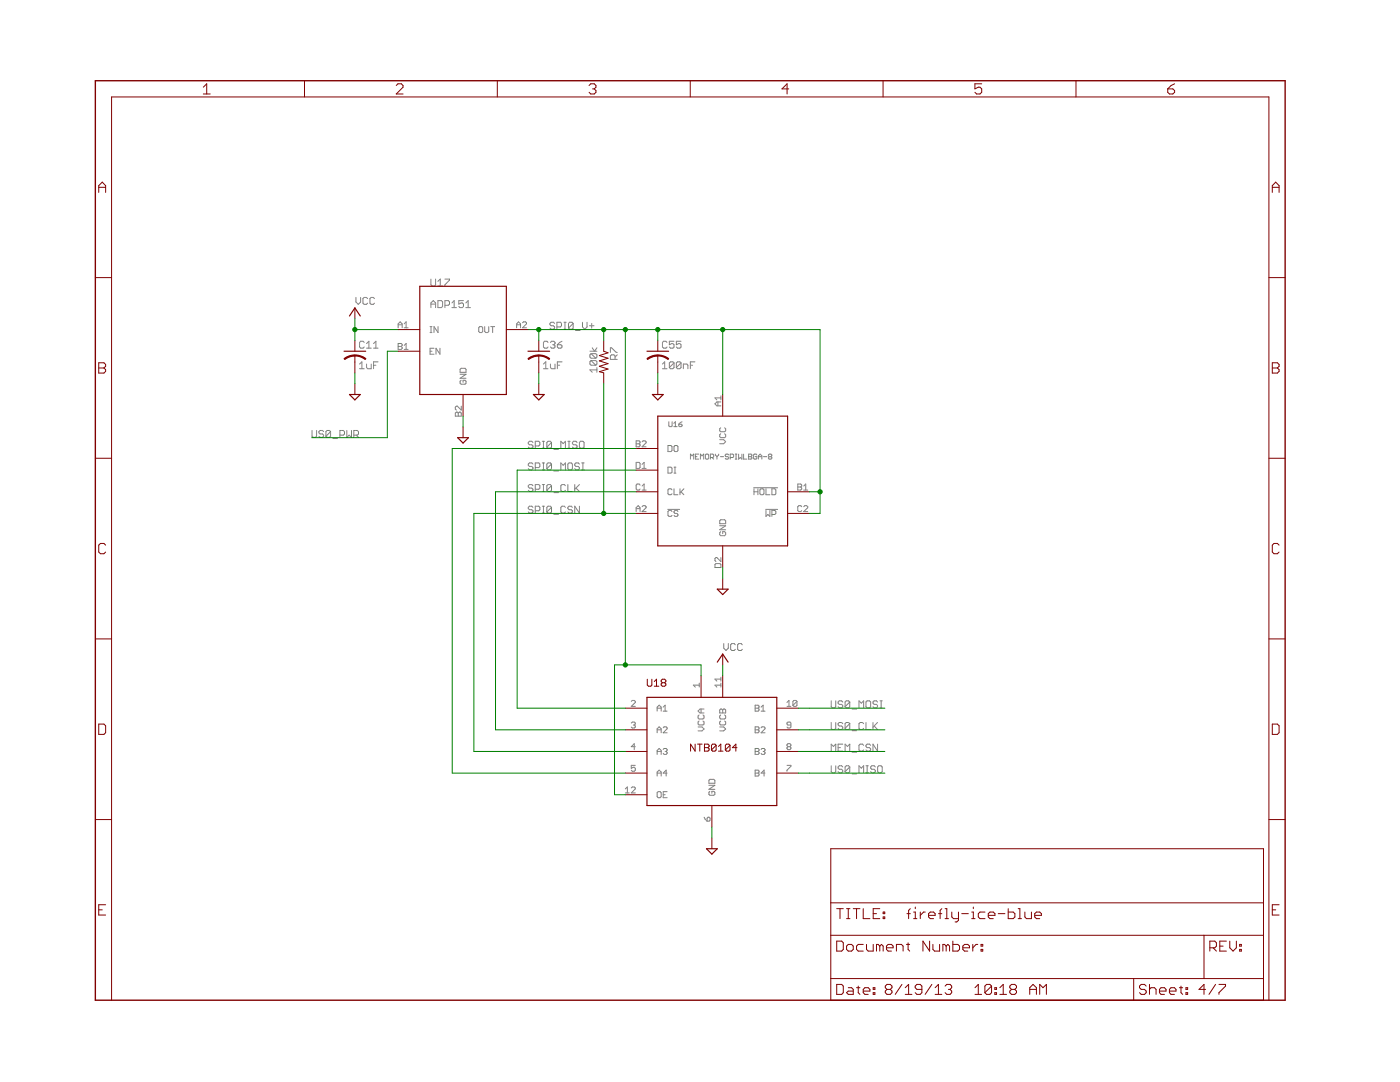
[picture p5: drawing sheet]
<svg xmlns="http://www.w3.org/2000/svg" width="279mm" height="216mm" viewBox="0 0 279 216" stroke-linecap="round" stroke-linejoin="round" font-family="sans-serif">
<g fill="none" stroke="#808080" stroke-width=".2">
<path d="M71 59.4v.9l.5 .4 .5-.4v-.9M73.4 59.6l-.3-.2h-.4l-.3 .2v.9l.3 .2h.4l.3-.2M74.7 59.6l-.2-.2h-.4l-.3 .2v.9l.3 .2h.4l.2-.2M86 55.7v1.1l.2 .3h.5l.2-.3v-1.1M87.4 60h.7l.2 .2v1l-.2 .2h-.7zM87.4 57.1h.9M87.4 56.1l.5-.4v1.4M88.8 55.7h.9v.2l-.9 .9v.3M92.5 60h-.9v.7l.7-.2 .2 .2v.5l-.2 .2h-.5l-.2-.2M71.8 73.6h.9M71.8 72.6l.4-.4v1.4M72.7 68.3l-.2-.2h-.5l-.2 .2v.9l.2 .3h.5l.2-.3"/>
<path d="M73.2 72.6v.7l.2 .3h.7v-1M73.2 69.5h.9M73.2 68.6l.4-.5v1.4M74.5 72.9h.5M74.5 69.5h1M74.5 68.6l.5-.5v1.4M75.5 72.2h-1v1.4M79.5 68.5h.6l.2 .2-.2 .4 .2 .4-.2 .2h-.6zM79.5 65.4v-.8l.4-.4 .4 .4v.8M79.5 69.1h.6M79.5 64.8h.8M80.7 69.7h.7"/>
<path d="M80.7 68.9l.3-.4v1.2M80.7 64.6l.3-.4v1.2M80.7 65.4h.7M85.8 70.1h.4M85.8 66.4h.4M85.8 65.2h.4M86 61.4v-.9l.5-.5 .4 .5v.9M86 60.7h.9M86 65.2v1.2M86.6 69.5h-.8v1.2h.8M87.4 65.2v1.2l-.8-1.2v1.2M87.8 69.5v1.2l-.8-1.2v1.2"/>
<path d="M88.8 60.9h.7l.2-.2v-.5l-.2-.2h-.7v1.4M90.2 61.4h.9M90.2 60.5l.4-.5v1.4M91.8 74.7h1.2l-1.2 .8h1.2M92 75.9l-.2 .2v.4l.2 .2h.8l.2-.2v-.4l-.2-.2h-.4v.4M92 73.5h.8l.2 .2v.6h-1.2v-.6zM93 61.4h.9M93 60.5l.4-.5v1.4M95.5 65.4l.2-.2h.4l.2 .2v.7l-.2 .3h-.4l-.2-.3zM96.7 65.2v.9l.2 .3h.4l.2-.3v-.9M97.9 65.2h.8M98.3 65.2v1.2"/>
<path d="M103.1 64.8h.8M103.1 65.4v-.8l.4-.4 .4 .4v.8M104.3 64.4l.2-.2h.4l.2 .2v.2l-.8 .8h.8M108.5 73.6h.9M108.5 72.6l.4-.4v1.4M109.4 68.3l-.2-.2h-.5l-.2 .2v.9l.2 .3h.5l.2-.3M109.9 72.6v.7l.2 .3h.7v-1M109.9 68.3l.2-.2h.4l.3 .2v.3l-.3 .2M110.3 68.8h.2M110.5 68.8l.3 .2v.2l-.3 .3h-.4l-.2-.3M110.7 64.5l-.3-.2h-.4l-.3 .2v.3l.3 .2h.4l.3 .2v.3l-.3 .2h-.4l-.3-.2M111.1 65.2h.7l.3-.2v-.5l-.3-.2h-.7v1.4"/>
<path d="M111.2 72.9h.5M111.2 68.8h.7l.3 .2v.2l-.3 .3h-.4l-.3-.3zM112.2 72.2h-1v1.4M112.2 68.1l-1 .7M112.5 64.3h.5M112.5 65.7h.5M112.8 64.3v1.4M114.4 64.5l-.2-.2h-.5l-.2 .2v1M114.4 64.5v1l-.2 .2h-.5l-.2-.2M114.4 64.5l-.9 1M114.9 65.9h.9M116.2 64.3v.9l.5 .5 .5-.5v-.9"/>
<path d="M117.6 65h1M117.7 70.1h1.4M118 71.9l-.3 .3v.4l.3 .3h.9M118 70.6h.9l.2 .2v.4l-.2 .3M118 71.9h.9l.2 .3v.4l-.2 .3M118 70.6l-.3 .2v.4l.3 .3h.9M118 71.9l.9 1M118 70.6l.9 .9M118.1 64.5v1M118.2 69.4l.5 .7 .4-.7M119.1 73.8h-1.4l.5 .5M119.1 73.3v1"/>
<path d="M121.8 70.3v-.9h.2l1 .9h.2M122.7 71.7v-.7l-.2-.2h-.5l-.2 .2v.7h1.4M123.2 70.8l-.5 .4M132.2 72.6l.5-.4v1.4M132.2 73.6h.9M133.1 68.3l-.2-.2h-.5l-.2 .2v.9l.2 .3h.5l.2-.3M134.5 72.4v.9l-.2 .3h-.5l-.2-.3M134.5 68.1h-.9v.7l.7-.2 .2 .2v.4l-.2 .3h-.5l-.2-.3M134.5 72.4l-.2-.2h-.5l-.2 .2v.9M134.5 72.4l-.9 .9M135.9 72.4v.9l-.2 .3h-.5l-.2-.3M135.9 72.4l-.2-.2h-.5l-.2 .2v.9"/>
<path d="M135.9 68.1h-.9v.7l.7-.2 .2 .2v.4l-.2 .3h-.5l-.2-.3M135.9 72.4l-.9 .9M136.4 73.6v-1h.7l.2 .3v.7M137.8 72.9h.4M138.7 72.2h-.9v1.4M143.9 79v.8M143.9 79.4h-1.2l.4 .4M62.3 85.9v1.2l.2 .2h.4l.3-.2v-1.2M64.6 86.1l-.3-.2h-.4l-.3 .2v.3l.3 .2h.4l.3 .2v.3l-.3 .2h-.4l-.3-.2M66 86.1v1l-.3 .2h-.4l-.3-.2M66 86.1l-.3-.2h-.4l-.3 .2v1M66 86.1l-1 1"/>
<path d="M66.4 87.5h1M67.8 86.8h.7l.2-.2v-.5l-.2-.2h-.7v1.4M69.2 85.9v1.4l.5-.5 .4 .5v-1.4M70.6 86.8h.7l.2-.2v-.5l-.2-.2h-.7v1.4M71.1 86.8l.4 .5M90.9 82.4l.2-.2 .4 .2 .4-.2 .2 .2v.6h-1.2zM91.5 82.4v.6M92.1 81v.8l-.8-.8-.4 .2v.4l.2 .2M106.4 96.9l-.3-.2h-.4l-.3 .2v.3l.3 .2h.4l.3 .4-.3 .3h-.4l-.3-.3M106.4 88.3l-.3-.2h-.4l-.3 .2v.2l.3 .3h.4l.3 .2v.2l-.3 .2h-.4l-.3-.2M106.4 92.6l-.3-.2h-.4l-.3 .2v.2l.3 .3h.4l.3 .4-.3 .2h-.4l-.3-.2M106.8 97.6h.7l.2-.2v-.5l-.2-.2h-.7v1.4"/>
<path d="M106.8 89h.7l.2-.2v-.5l-.2-.2h-.7v1.3M106.8 93.3h.7l.2-.2v-.5l-.2-.2h-.7v1.3M108.2 96.7h.5M108.2 98.1h.5M108.2 92.4h.5M108.2 93.7h.5M108.2 88.1h.5M108.2 89.4h.5M108.5 88.1v1.3M108.5 92.4v1.3M108.5 96.7v1.4M110.1 96.9v.9l-.3 .3h-.4l-.3-.3"/>
<path d="M110.1 96.9l-.3-.2h-.4l-.3 .2v.9M110.1 88.3l-.3-.2h-.4l-.3 .2v.9M110.1 92.6l-.3-.2h-.4l-.3 .2v.9M110.1 88.3v.9l-.3 .2h-.4l-.3-.2M110.1 92.6v.9l-.3 .2h-.4l-.3-.2M110.1 96.9l-1 .9M110.1 92.6l-1 .9M110.1 88.3l-1 .9M110.5 98.3h1M110.5 94h1M110.5 89.7h1M111.9 89.4v-1.3l.5 .4 .4-.4v1.3"/>
<path d="M111.9 93.7v-1.3l.5 .4 .4-.4v1.3M112.8 96.9l-.2-.2h-.4l-.3 .2v.9l.3 .3h.4l.2-.3M113.3 92.6l.3-.2h.4l.2 .2v.9l-.2 .2h-.4l-.3-.2zM113.3 96.7v1.4h.9M113.3 88.1h.5M113.3 89.4h.5M113.6 88.1v1.3M114.7 96.7v1.4M114.9 97.4l.7 .7M115.2 88.3l-.3-.2h-.4l-.3 .2v.2l.3 .3h.4l.3 .2v.2l-.3 .2h-.4l-.3-.2M115.6 92.6l-.2-.2h-.5l-.2 .2v.2l.2 .3h.5l.2 .2-.2 .4h-.5l-.2-.2M115.6 96.7l-.9 .9"/>
<path d="M115.9 88.1h.4l.3 .2v.9l-.3 .2h-.4l-.3-.2v-.9zM116.1 92.4h.5M116.1 93.7h.5M116.3 92.4v1.3M127 88h.6l.1 .2-.1 .4 .1 .3-.1 .3h-.6zM127 92.3h.6l.1 .2v.8l-.1 .2h-.6zM127 88.6h.6M127.7 96.8l-.1-.2h-.5l-.1 .2v.8l.1 .2h.5l.1-.2M128.1 97.8h.8M128.1 88.2l.3-.2h.3l.2 .2v.1l-.8 .9h.8M128.1 93.5h.8M128.1 92.7l.4-.4v1.2"/>
<path d="M128.1 97l.4-.4v1.2M133.3 88.9h.6l.2 .2v.8l-.2 .2h-.6zM133.3 93.2h.6l.2 .2v.8l-.2 .2h-.6zM133.5 84.2v.8l.1 .1 .5-.1v-.8M134.1 97.7l-.2-.2h-.4l-.2 .2v.8l.2 .2h.4l.2-.2M134.5 85.1h.6M134.5 84.5l.3-.3v.9M134.5 97.5v1.2h.8M134.5 94.4h.4M134.5 93.2h.4M134.7 88.9h.4l.2 .2v.8l-.2 .2h-.4l-.2-.2v-.8zM134.7 93.2v1.2"/>
<path d="M135.5 84.6h.5l.1 .4-.5 .1-.1-.1zM135.7 97.5v1.2M135.9 98.1l.6 .6M136.1 84.2l-.6 .4M136.5 97.5l-.8 .8M137.8 91.6v-1l.3 .4 .4-.4v1M138.8 91.1h.3M139.4 90.6h-.6v1h.6M139.8 91.6v-1l.3 .4 .3-.4v1M140.9 90.6h.4l.1 .2v.7l-.1 .1-.5-.1v-.7zM141.8 91.3h.5l.1-.2v-.3l-.1-.2h-.5v1M142.1 91.3l.3 .3"/>
<path d="M142.8 90.6l.3 .5M143.1 91.1v.5M143.3 80.2v.8M143.4 90.6l-.3 .5M143.6 87.7h.8l.4 .4-.4 .4h-.8M143.8 91.1h.6M143.8 85.4l-.2 .2v.4l.2 .1h.8l.2-.1v-.4l-.2-.2M143.8 86.6l-.2 .1v.4l.2 .2h.8l.2-.2v-.4l-.2-.1M143.9 80.2h-.8l-.4 .4 .4 .4h.8M145.4 90.8l-.2-.2h-.3l-.2 .2 .2 .3h.3l.2 .2-.2 .3-.5-.1M145.7 91.3h.5l.2-.2v-.3l-.2-.2h-.5v1M146.7 90.6h.4"/>
<path d="M146.7 91.6h.4M146.9 90.6v1M147.4 90.6v1l.3-.3 .4 .3v-1M148.4 90.6v1h.7M149.4 90.6h.5l.2 .2-.2 .3 .2 .4-.2 .1h-.5zM149.4 91.1h.5M150.4 97.3h4.8M150.5 97.5v1.2M150.5 98.1h.8M151 90.8l-.1-.2h-.4l-.1 .2v.7l.1 .1 .5-.1v-.4h-.3M151.3 97.5v1.2M151.4 91.1h.6"/>
<path d="M151.4 91.6v-.6l.3-.4 .3 .4v.6M151.9 97.5h.4l.2 .2v.8l-.2 .2h-.4l-.2-.2v-.8zM152.4 91.1h.6M152.9 97.5v1.2h.7M153.5 91.1l-.1-.1 .1-.4h.4l.1 .2-.1 .3M153.5 91.1l-.1 .2 .1 .3 .5-.1-.1-.4M153.5 91.1h.4M154.1 97.5h.5l.2 .2v.8l-.2 .2h-.5zM159.2 96.6h.6l.2 .2-.2 .4 .2 .4-.2 .2h-.6zM159.2 97.2h.6M160.4 97.8h.8M160.4 97l.4-.4v1.2"/>
<path d="M106.4 101.2l-.3-.2h-.4l-.3 .2v.3l.3 .2h.4l.3 .2v.3l-.3 .2h-.4l-.3-.2M106.8 101.9h.7l.2-.2v-.5l-.2-.2h-.7v1.4M108.2 101h.5M108.2 102.4h.5M108.5 101v1.4M110.1 101.2l-.3-.2h-.4l-.3 .2v1M110.1 101.2v1l-.3 .2h-.4l-.3-.2M110.1 101.2l-1 1M110.5 102.6h1M112.8 101.2l-.2-.2h-.4l-.3 .2v1l.3 .2h.4l.2-.2M114.2 101.2l-.2-.2h-.4l-.3 .2v.3l.3 .2h.4l.2 .2v.3l-.2 .2h-.4l-.3-.2M115.6 101v1.4l-.9-1.4v1.4"/>
<path d="M127 102.1v-.8l.4-.4 .3 .4v.8M127 101.5h.7M128.1 101.1l.3-.2h.3l.2 .2v.2l-.8 .8h.8M133.3 101.6h2.3M134.1 102.1l-.2-.2h-.4l-.2 .2v.7l.2 .2h.4l.2-.2M135.3 102.1l-.2-.2h-.4l-.2 .4 .2 .1h.4l.2 .4-.2 .2h-.4l-.2-.2M142.7 112.6l.2-.1h.8l.2 .1v.6h-1.2zM143.6 104.9h1.2l-1.2 .8h1.2M143.8 106.1l-.2 .2v.4l.2 .2h.8l.2-.2v-.4l-.2-.2h-.4v.4M143.8 103.7h.8l.2 .2v.6h-1.2v-.6zM143.9 111.3v.8l-.8-.8-.4 .2v.3l.2 .3M152.8 101.6h2.4"/>
<path d="M152.9 101.9v1.1l.3-.3 .4 .3v-1.1M154.1 102.7h.5l.2-.3v-.3l-.2-.2h-.5v1.1M160 101.1l-.2-.2h-.4l-.2 .2v.8l.2 .2h.4l.2-.2M160.4 101.1l.2-.2h.4l.2 .2v.2l-.8 .8h.8M126 140l.2-.2h.4l.2 .2v.2l-.8 .7h.8M139.6 136.7h-1.2l.4 .4M139.6 136.3v.8M143.9 135.1v.8M143.9 136.3v.8M143.9 136.7h-1.2l.4 .4M143.9 135.5h-1.2l.4 .4M144.4 128.4v.9l.5 .5 .5-.5v-.9"/>
<path d="M146.7 128.7l-.2-.3h-.5l-.2 .3v.9l.2 .2h.5l.2-.2M148.1 128.7l-.2-.3h-.5l-.2 .3v.9l.2 .2h.5l.2-.2M159 140v.8l-.2 .1h-.3l-.3-.1M159 140l-.2-.2h-.3l-.3 .2v.8M159 140l-.8 .8M165.9 139.8v1.2l.2 .2h.5l.2-.2v-1.2M173.1 139.8h.4l.3 .3v.9l-.3 .2h-.4l-.3-.2v-.9zM175.6 139.8h.5M175.9 139.8v1.4M124.8 157.4l.4-.4v1.2M124.8 158.2h.8M126 144.3l.2-.2h.4l.2 .2-.2 .4"/>
<path d="M126 157.2l.2-.2h.4l.2 .2v.2l-.8 .8h.8M126.4 144.7h.2M126.6 144.7l.2 .2-.2 .4h-.4l-.2-.2M126.8 152.7h-.8v.6l.4-.2 .4 .2v.4l-.2 .2h-.4l-.2-.2M126.8 149h-.8l.6-.6v1.2M131.1 141.9v-.8l.5-.4 .4 .4v.8M131.1 146.2v-.8l.5-.4 .4 .4v.8M131.1 150.5v-.8l.5-.3 .4 .3v.8M131.1 154.9v-.8l.5-.4 .4 .4v.8M131.1 145.6h.9M131.1 141.3h.9M131.1 149.9h.9"/>
<path d="M131.1 154.3h.9M131.4 158h.3l.3 .2v.8l-.3 .2h-.3l-.3-.2v-.8zM132.4 145.2l.1-.2h.4l.2 .2v.2l-.7 .8h.7M132.4 149.5l.1-.1h.4l.2 .1-.2 .4M132.4 141.1l.3-.4v1.2M132.4 141.9h.7M132.4 158.6h.3M132.7 149.9h.2M132.9 149.9l.2 .2-.2 .4h-.4l-.1-.2M133.1 154.3h-.7l.5-.6v1.2M133.1 158h-.7v1.2h.7M139.3 145.1h.8l.4 .4-.4 .3h-.8"/>
<path d="M139.5 142.7l-.2 .2v.4l.2 .2h.8l.2-.2v-.4l-.2-.2M139.5 143.9l-.2 .2v.4l.2 .2h.8l.2-.2v-.4l-.2-.2M139.9 141.5v.8M140.5 141.5h-.8l-.4 .4 .4 .4h.8M141.5 155.7l.2-.2h.8l.2 .2v.6h-1.2zM141.5 156.7h1.2l-1.2 .8h1.2M141.7 157.9l-.2 .2v.4l.2 .2h.8l.2-.2v-.4l-.2-.2h-.4v.4M143.6 141.7l.2-.2 .4 .2 .4-.2 .2 .2v.6h-1.2zM143.6 145.1h.8l.4 .4-.4 .3h-.8M143.8 142.7l-.2 .2v.4l.2 .2h.8l.2-.2v-.4l-.2-.2M143.8 143.9l-.2 .2v.4l.2 .2h.8l.2-.2v-.4l-.2-.2M144.2 141.7v.6"/>
<path d="M150.7 145.6h.6M150.7 145h.6l.2 .2-.2 .4 .2 .4-.2 .2h-.6zM150.7 141.3h.6M150.7 140.7h.6l.2 .2-.2 .4 .2 .4-.2 .2h-.6zM150.7 149.9h.6M150.7 149.4h.6l.2 .1-.2 .4 .2 .4-.2 .2h-.6zM150.7 154.3h.6M150.7 153.7h.6l.2 .2-.2 .4 .2 .3-.2 .3h-.6zM151.9 145.2l.2-.2h.4l.2 .2v.2l-.8 .8h.8M151.9 141.9h.8M151.9 149.5l.2-.1h.4l.2 .1-.2 .4M151.9 141.1l.4-.4v1.2"/>
<path d="M152.3 149.9h.2M152.5 149.9l.2 .2-.2 .4h-.4l-.2-.2M152.7 154.3h-.8l.6-.6v1.2M157.1 140.9h.7M157.1 152.7h.7v.2l-.7 .8v.2M157.1 140.2l.4-.4v1.1M157.2 149h.4M157.2 149l-.1-.2 .1-.4h.4l.2 .2-.2 .4M157.2 149l-.1 .2 .1 .4h.4l.2-.2-.2-.4M157.8 144.7h-.6l-.1-.2 .1-.4h.4l.2 .2v.8l-.2 .2h-.4l-.1-.2M165.9 144.2v1.1l.2 .3h.5l.2-.3v-1.1M165.9 149.9v-1.4l.4 .4 .5-.4v1.4"/>
<path d="M165.9 152.8v1.2l.2 .2h.5l.2-.2v-1.2M167.3 149.2h.4M168.2 148.5h-.9v1.4h.9M168.2 140.1l-.2-.3h-.5l-.2 .3v.2l.2 .2h.5l.2 .3v.2l-.2 .2h-.5l-.2-.2M168.2 144.4l-.2-.2h-.5l-.2 .2v.2l.2 .3h.5l.2 .2v.2l-.2 .3h-.5l-.2-.3M168.2 153l-.2-.2h-.5l-.2 .2v.3l.2 .2h.5l.2 .2v.3l-.2 .2h-.5l-.2-.2M168.7 149.9v-1.4l.4 .4 .5-.4v1.4M169.6 140.1l-.2-.3h-.5l-.2 .3v.9M169.6 144.4l-.2-.2h-.5l-.2 .2v.9M169.6 153l-.2-.2h-.5l-.2 .2v1M169.6 140.1v.9l-.2 .2h-.5l-.2-.2M169.6 144.4v.9l-.2 .3h-.5l-.2-.3"/>
<path d="M169.6 153v1l-.2 .2h-.5l-.2-.2M169.6 153l-.9 1M169.6 140.1l-.9 .9M169.6 144.4l-.9 .9M170.1 141.5h.9M170.1 150.1h.9M170.1 154.4h.9M170.1 145.8h.9M171.4 141.2v-1.4l.5 .5 .5-.5v1.4M171.4 154.2v-1.4l.5 .5 .5-.5v1.4M172.4 144.4l-.3-.2h-.4l-.3 .2v.9l.3 .3h.4l.3-.3M172.4 148.7l-.3-.2h-.4l-.3 .2v.9l.3 .3h.4l.3-.3"/>
<path d="M172.8 144.2v1.4h1M172.8 154.2h.5M172.8 152.8h.5M173.1 152.8v1.4M173.8 148.7l-.3-.2h-.4l-.3 .2v.2l.3 .3h.4l.3 .2v.2l-.3 .3h-.4l-.3-.3M174.2 144.2v1.4M174.5 144.9l.6 .7M174.7 153l-.2-.2h-.5l-.2 .2v.3l.2 .2h.5l.2 .2v.3l-.2 .2h-.5l-.2-.2M175.1 140.1l-.2-.3h-.4l-.3 .3v.2l.3 .2h.4l.2 .3-.2 .4h-.4l-.3-.2M175.1 148.5v1.4l-.9-1.4v1.4M175.1 144.2l-.9 .9M175.2 153l.2-.2h.4l.3 .2v1l-.3 .2h-.4l-.2-.2z"/>
<path d="M175.6 141.2h.5M140.5 163.1l.6 .8M141.1 163.3l.2-.2 .4 .2v.4l-.2 .2h-.4z"/>
</g>
<path d="M19 16.1h237.5v183.5h-237.5z" fill="none" stroke="#800000" stroke-width=".28"/>
<g fill="none" stroke="#800000" stroke-width=".2">
<path d="M40.6 17.4l.7-.7v2.1M40.6 18.8h1.4M60.8 16.1v3.2M79.1 17.1l.3-.4h.7l.3 .4v.3l-1.3 1.4h1.3M99.3 16.1v3.2M117.6 17.1l.3-.4h.7l.3 .4v.3l-.3 .3M118.3 17.7h.3M118.6 17.7l.3 .4v.3l-.3 .4h-.7l-.3-.4M137.8 16.1v3.2M157.4 17.7h-1.3l1-1v2.1M176.2 16.1v3.2M195.9 16.7h-1.3v1l.6-.3h.4l.3 .3v.7l-.3 .4h-.7l-.3-.4"/>
<path d="M214.7 16.1v3.2M233 17.7h1.1l.3 .4v.3l-.3 .4h-.7l-.4-.4zM234.4 16.7l-.7 .4-.7 .6M19.7 38.4v-1.4l.7-.7 .7 .7v1.4M19.7 37.4h1.4M253.9 37.4h1.4M253.9 38.4v-1.4l.7-.7 .7 .7v1.4M19 55.4h3.3M253.2 55.4h3.3M19.7 72.4h1l.4 .3v.4l-.4 .3 .4 .4v.3l-.4 .3h-1zM19.7 73.4h1M70.8 61.4v2.2"/>
<path d="M70.8 67.9v2.2M70.8 71v3.4M70.8 76.6v2.1M79.5 70.1h4.3M79.5 65.8h4.3M92.4 78.7v4.3M101 65.8h4.4M107.5 67.9v2.2M107.5 71v3.4M107.5 76.6v2.1M120.5 67.9v2.2l.8 .3-1.7 .6 1.7 .5-1.7 .5 1.7 .6-1.7 .5 1.7 .5-1.7 .6 .9 .2v2.2M131.3 67.9v2.2"/>
<path d="M131.3 71v3.4M131.3 76.6v2.1M144.2 78.7v4.3M253.9 72.4h1l.4 .3v.4l-.4 .3 .4 .4v.3l-.4 .3h-1zM253.9 73.4h1M19 91.4h3.3M92.4 85.2v2.1M127 98.1h4.3M127 89.5h4.3M127 93.8h4.3M157.2 98.1h4.3M253.2 91.4h3.3"/>
<path d="M21.1 108.8l-.4-.4h-.7l-.3 .4v1.4l.3 .3h.7l.4-.3M127 102.4h4.3M144.2 108.9v4.3M144.2 115.4v2.2M157.2 102.4h4.3M255.3 108.8l-.4-.4h-.6l-.4 .4v1.4l.4 .3h.6l.4-.3M19 127.5h3.3M129.2 135.5v1.2l.2 .2h.5l.2-.2v-1.2M130.6 136.9h.9M130.6 136l.4-.5v1.4M132.2 136.2l-.2 .3v.2l.2 .2h.5l.2-.2v-.2l-.2-.3M132.2 136.2l-.2-.2v-.2l.2-.3h.5l.2 .3v.2l-.2 .2"/>
<path d="M132.2 136.2h.5M139.9 134.8v4.3M144.2 130.5v2.2M144.2 134.8v4.3M253.2 127.5h3.3M19.7 144.5h1l.4 .3v1.4l-.4 .3h-1zM124.8 145.6h4.3M124.8 141.3h4.3M124.8 149.9h4.3M124.8 154.3h4.3M124.8 158.6h4.3M138.7 148.5v1.4l-.9-1.4v1.4"/>
<path d="M139.2 148.5h.9M139.7 148.5v1.4M140.6 148.5h.7l.2 .2v.2l-.2 .3 .2 .2v.2l-.2 .3h-.7zM140.6 149.2h.7M142.9 148.7l-.2-.2h-.5l-.2 .2v.9M142.9 148.7v.9l-.2 .3h-.5l-.2-.3M142.9 148.7l-.9 .9M143.4 149.9h.9M143.4 148.9l.4-.4v1.4M145.7 148.7l-.2-.2h-.5l-.2 .2v.9M145.7 148.7v.9l-.2 .3h-.5l-.2-.3M145.7 148.7l-.9 .9"/>
<path d="M147.1 149.2h-.9l.7-.7v1.4M155 145.6h4.3M155 141.3h4.3M155 149.9h4.3M155 154.3h4.3M253.9 144.5h1l.4 .3v1.4l-.4 .3h-1zM19 163.5h3.3M142.1 160.7v4.3M142.1 167.2v2.2M165.8 169.4h86.4v30.2h-86.4zM253.2 163.5h3.3M19.7 181.5h.7"/>
<path d="M21.1 180.5h-1.4v2.1h1.4M22.3 199.6v-180.3h230.9v180.3M165.8 186.6h86.4M165.8 195.3h86.4M165.8 180.1h86.4M167 187.8h1l.3 .3v1.3l-.3 .4h-1zM167 196.4h1l.3 .4v1.3l-.3 .3h-1zM167 181.3h1.3M167.6 181.3v2M169 188.8l.3-.4h.6l.4 .4v.6l-.4 .4h-.6l-.3-.4zM169 181.3h.6M169 183.3h.6"/>
<path d="M169.3 197.1h.6l.4 .3v1h-1l-.3-.3 .3-.3h1M169.3 181.3v2M170.3 181.3h1.3M170.9 197.1h.7M170.9 181.3v2M171.3 196.8v1.3l.3 .3M172.3 197.8h1.3v-.4l-.3-.3h-.7l-.3 .3v.7l.3 .3h.7M172.3 181.3v2h1.3M172.3 188.4h-1l-.4 .4v.6l.4 .4h1M172.9 188.4v1l.4 .4h1v-1.4M174.3 198.1h.3v.3h-.3zM174.3 197.1h.3v.3h-.3z"/>
<path d="M174.3 182.3h.6M175.6 181.3h-1.3v2h1.3M175.6 188.8l-.3-.4h-.4v1.4M175.6 188.8l.3-.4 .4 .4v1M175.6 188.8v1M176.3 183h.3v.3h-.3zM176.3 182h.3v.3h-.3zM176.9 189.1h1.3v-.3l-.3-.4h-.7l-.3 .4v.6l.3 .4h.7M177 197.4l-.3 .4v.3l.3 .3h.7l.3-.3v-.3l-.3-.4M177 197.4l-.3-.3v-.3l.3-.4h.7l.3 .4v.3l-.3 .3M177 197.4h.7M178.9 189.8v-1.4h1l.3 .4v1"/>
<path d="M180 196.4l-1.3 2M180.7 198.4h1.3M180.7 197.1l.6-.7v2M180.9 188.4h.6M181 182.3h.7M181.2 188.1v1.3l.3 .4M181.7 181.3l-.4 .4v1.6M182.3 182h.4v1.3M182.3 183.3h.7M182.7 181v.3M183.7 182v1.3M184 197.4h-1l-.4-.3v-.3l.4-.4h.6l.4 .4v1.3l-.4 .3h-.6l-.4-.3"/>
<path d="M184.7 182h-.4l-.6 .6M185.3 182.6h1.3v-.3l-.3-.3h-.6l-.4 .3v.7l.4 .3h.6M185.5 187.8v2l-1.3-2v2M186 196.4l-1.4 2M186.2 188.4v1l.3 .4h1v-1.4M186.6 198.4h1.4M186.6 197.1l.7-.7v2M187.3 182.3h.7M188 181.3l-.4 .4v1.6M188.6 196.8l.4-.4h.6l.3 .4v.3l-.3 .3M188.6 181.3h.4v2M188.6 183.3h.7"/>
<path d="M188.8 188.8l-.3-.4h-.3v1.4M188.8 188.8v1M188.8 188.8l.4-.4 .3 .4v1M189.3 197.4h.3M189.6 197.4l.3 .4v.3l-.3 .3h-.6l-.4-.3M189.9 182v1l.4 .3h1M190.2 187.8v2h1l.3-.4v-.6l-.3-.4h-1M191.3 182v1.6l-.4 .4h-.3M191.9 182.3h1.4M192.2 189.1h1.3v-.3l-.4-.4h-.6l-.3 .4v.6l.3 .4h.6M193.9 183.3h.7M193.9 182h.3v1.3"/>
<path d="M194.1 188.4v1.4M194.2 181v.3M194.6 198.4h1.3M194.6 197.1l.6-.7v2M195.1 188.4h-.3l-.7 .7M195.8 189.4h.3v.4h-.3zM195.8 188.4h.3v.4h-.3zM196.6 182h-1l-.4 .3v.7l.4 .3h1M197.2 182.6h1.4v-.3l-.4-.3h-.6l-.4 .3v.7l.4 .3h.6M197.9 196.8v1.3l-.4 .3h-.6l-.3-.3M197.9 196.8l-.4-.4h-.6l-.3 .4v1.3M197.9 196.8l-1.3 1.3"/>
<path d="M198.5 198.1h.4v.3h-.4zM198.5 197.1h.4v.3h-.4zM199.2 182.3h1.4M199.5 198.4h1.4M199.5 197.1l.7-.7v2M201.2 181.3v2h1l.3-.3v-.7l-.3-.3h-1M201.9 197.4l-.4 .4v.3l.4 .3h.6l.4-.3v-.3l-.4-.4M201.9 197.4l-.4-.3v-.3l.4-.4h.6l.4 .4v.3l-.4 .3M201.9 197.4h.6M203.2 181.3h.3v2M203.2 183.3h.7M204.5 182v1l.4 .3h.9v-1.3"/>
<path d="M205.5 197.4h1.3M205.5 198.4v-1.3l.7-.7 .6 .7v1.3M206.5 182.6h1.3v-.3l-.3-.3h-.7l-.3 .3v.7l.3 .3h.7M207.5 198.4v-2l.7 .7 .6-.7v2M226.3 195.3v4.3M228.7 196.8l-.3-.4h-.6l-.4 .4v.3l.4 .3h.6l.3 .4v.3l-.3 .3h-.6l-.4-.3M229.4 197.4l.3-.3h.7l.3 .3v1M229.4 196.4v2M231.4 197.8h1.3v-.4l-.3-.3h-.7l-.3 .3v.7l.3 .3h.7M233.4 197.8h1.3v-.4l-.3-.3h-.7l-.3 .3v.7l.3 .3h.7M235.4 197.1h.6M235.7 196.8v1.3l.3 .3"/>
<path d="M236.7 198.1h.3v.3h-.3zM236.7 197.1h.3v.3h-.3zM240.3 186.6v8.7M240.6 197.4h-1.3l1-1v2M241.4 189.1h1l.4-.3v-.7l-.4-.3h-1v2M242.1 189.1l.7 .7M242.6 196.4l-1.3 2M243.3 196.4h1.3v.4l-1.3 1.3v.3M243.4 188.8h.7M244.8 187.8h-1.4v2h1.4M245.4 187.8v1.3l.7 .7 .6-.7v-1.3M247.4 189.4h.3v.4h-.3z"/>
<path d="M247.4 188.4h.3v.4h-.3zM253.9 181.5h.7M255.3 180.5h-1.4v2.1h1.4"/>
</g>
<g fill="none" stroke="#800000" stroke-width=".23">
<path d="M83.8 57.1h17.2v21.6h-17.2zM68.7 70.1h4.3M69.7 78.7h2.2l-1.1 1.1zM69.7 63.1l1.1-1.7 1.1 1.7M105.4 70.1h4.3M106.4 78.7h2.2l-1.1 1.1zM129.1 70.1h4.3M130.2 78.7h2.2l-1.1 1.1zM91.3 87.3h2.2l-1.1 1.1zM131.3 83h25.9v25.9h-25.9zM143.2 117.6h2.1l-1.1 1zM129.1 139.1h25.9v21.6h-25.9z"/>
<path d="M143.2 132.1l1-1.6 1.1 1.6M141 169.4h2.2l-1.1 1z"/>
</g>
<g fill="#800000" stroke="#800000" stroke-width=".2">
<path d="M131.3 70.8l1.1 .2 1.1 .6-.2 .1-1.2-.6-.8-.1z" fill-rule="evenodd"/>
<path d="M129.1 71.6l1-.6 1.2-.2v.3l-.9 .1-1.2 .5z" fill-rule="evenodd"/>
<path d="M70.8 70.8l1.2 .2 1 .6-.1 .1-1.2-.6-.9-.1z" fill-rule="evenodd"/>
<path d="M68.7 71.6l1-.6 1.1-.2v.3l-.8 .1-1.2 .5z" fill-rule="evenodd"/>
<path d="M107.5 70.8l1.2 .2 1 .6-.1 .1-1.2-.6-.9-.1z" fill-rule="evenodd"/>
<path d="M105.4 71.6l1-.6 1.1-.2v.3l-.8 .1-1.2 .5z" fill-rule="evenodd"/>
</g>
<g fill="none" stroke="#008000" stroke-width=".2">
<path d="M70.8 63.6v4.3M70.8 74.4v2.2M70.8 65.8h8.7M79.5 70.1h-2.2v17.2h-15.1M105.4 65.8h58.3v36.6h-2.2M107.5 65.8v2.1M107.5 74.4v2.2M120.5 65.8v2.1M120.5 76.6v25.8M124.8 65.8v66.9M131.3 65.8v2.1M131.3 74.4v2.2"/>
<path d="M144.2 65.8v12.9M92.4 83v2.2M127 98.1h-28.1v47.5h25.9M127 89.5h-36.7v64.8h34.5M127 93.8h-23.8v47.5h21.6M161.5 98.1h2.2M127 102.4h-32.4v47.5h30.2M144.2 113.2v2.2M139.9 134.8v-2.1h-17.3v25.9h2.2M144.2 132.7v2.1M159.3 149.9h17.3M159.3 154.3h17.3"/>
<path d="M159.3 141.3h17.3M159.3 145.6h17.3M142.1 165v2.2"/>
</g>
<g fill="#008000" stroke="#008000" stroke-width=".2">
<circle cx="70.8" cy="65.8" r=".42"/>
<circle cx="144.2" cy="65.8" r=".42"/>
<circle cx="163.7" cy="98.1" r=".42"/>
<circle cx="107.5" cy="65.8" r=".42"/>
<circle cx="131.3" cy="65.8" r=".42"/>
<circle cx="124.8" cy="65.8" r=".42"/>
<circle cx="124.8" cy="132.7" r=".42"/>
<circle cx="120.5" cy="65.8" r=".42"/>
<circle cx="120.5" cy="102.4" r=".42"/>
</g>
</svg>
